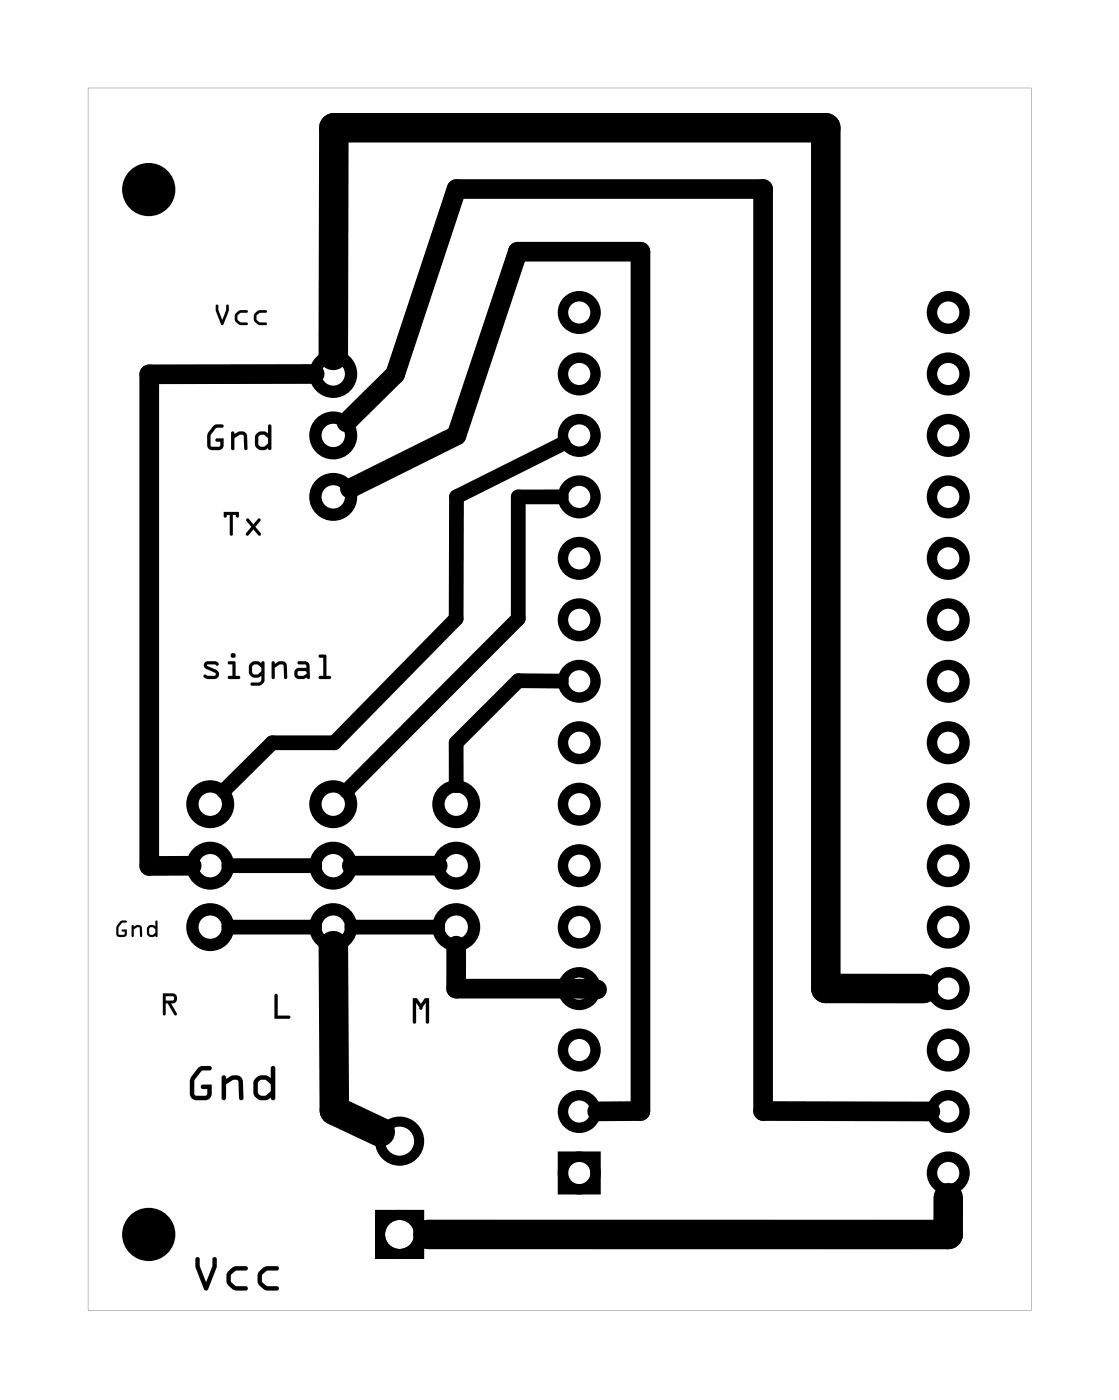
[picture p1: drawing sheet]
<svg xmlns="http://www.w3.org/2000/svg" width="46mm" height="58mm" viewBox="0 0 46 58" stroke-linecap="round" stroke-linejoin="round" font-family="sans-serif">
<g fill="#000">
<path d="M11.4 41.1h.1v.9h.5v.1h-.7zM17 41.2h.2l.2 .3 .1-.3h.2v1.1l-.1-.1v-.8l-.2 .3-.2-.3v.8l-.1 .1z"/>
<path d="M8.8 17.6l.2-.1 .2 .1v.1h-.3l-.2 .3 .1 .5 .3-.1v-.1h-.2v-.2h.3v.4l-.1 .1h-.4l-.1-.1v-.6zM8.8 17.6a.71 .71 0 0 0-.1 1h.4l.1-.2v-.3h-.2l-.1 .1 .2 .1v.1h-.4v-.5l.2-.2 .3-.1-.2-.1zM9.6 17.8h.1v.1a.3 .3 0 0 1 .5 .1v.6h-.1v-.6h-.2l-.2 .1v.5h-.1zM9.6 17.8v.8h.1v-.5l.2-.1h.2v.6h.1v-.6a.26 .26 0 0 0-.4-.1h-.1v-.1zM10.6 17.9l.2-.1 .3 .1v-.3h.1v1l-.1-.1-.3 .1-.2-.1-.1-.1zM10.6 17.9l-.1 .5 .1 .1 .2 .1 .3-.1 .1 .1v-1h-.1v.3l-.3-.1zM10.7 18v.4l.2 .1 .2-.2v-.2l-.2-.1zM10.7 18h.2l.2 .1v.2l-.2 .2-.2-.1z"/>
<path d="M8.8 17.6l.2-.1 .2 .1-.3 .1-.2 .2v.5l.4 .1v-.2l-.2-.1 .3-.1v.4l-.1 .1h-.3l-.2-.1v-.1a.73 .73 0 0 1 .2-.8zM9.6 17.8h.1v.1a.29 .29 0 0 1 .3-.1 .29 .29 0 0 1 .2 .2v.6h-.1v-.6h-.2l-.2 .1v.5h-.1zM10.6 17.9l.2-.1 .3 .1v-.3h.1v1l-.1-.1-.3 .1-.2-.1-.1-.1zM10.7 18v.4l.2 .1 .2-.2v-.2l-.2-.1z"/>
<path d="M8.9 12.6h.1l.2 .6 .1-.6h.1l.1 .2-.3 .6h-.1l-.2-.6zM8.9 12.6v.2l.2 .6h.1l.3-.6-.1-.2h-.1l-.1 .6-.2-.6zM9.8 12.9l.1-.1h.3v.1h-.3l-.1 .2v.1l.4 .1v.1h-.3l-.1-.1zM9.8 12.9v.4l.1 .1h.3v-.1h-.3l-.1-.1v-.2l.1-.1h.3v-.1h-.3zM10.5 12.9l.2-.1h.3v.1h-.3l-.1 .2v.1l.4 .1v.1h-.3l-.2-.1zM10.5 12.9v.4l.2 .1h.3v-.1h-.3l-.1-.1v-.2l.1-.1h.3v-.1h-.3z"/>
<path d="M8.9 12.6h.1l.2 .6 .1-.6h.1l.1 .2-.3 .6h-.1l-.2-.6zM9.8 12.9l.1-.1 .3 .1-.4 .1v.2l.1 .1 .3 .1h-.2a.31 .31 0 0 1-.2-.5zM10.5 12.9l.2-.1 .3 .1-.4 .1v.2l.1 .1 .3 .1h-.3a.31 .31 0 0 1-.2-.5z"/>
<path d="M3.6 3.6v50.6h39v-50.6zM3.6 3.6h39v50.6h-39z"/>
<path d="M5 38.1h.2h-.2l-.1 .3v.2h.2l.1-.1-.2-.1h.2v.3l-.4-.1v-.3zM5 38.1l-.2 .2v.3l.4 .1v-.3h-.2l.2 .1-.1 .1h-.2v-.2l.1-.3h.2zM5.4 38.2l.1 .1a.19 .19 0 0 1 .2-.1 .19 .19 0 0 1 .2 .2v.3h-.1v-.4h-.1l-.2 .1v.3zM5.4 38.2v.5h.1v-.3l.2-.1h.1v.4h.1l-.1-.4zM6.1 38.3l.1-.1 .2 .1v-.2h.1v.6h-.4zM6.1 38.3v.4h.4v-.6h-.1v.2l-.2-.1zM6.2 38.4v.2h.1l.1-.2-.1-.1zM6.2 38.4l.1-.1 .1 .1-.1 .2h-.1z"/>
<path d="M5 38.1h.2h-.2l-.1 .3v.2h.2l-.1-.2h.2v.3l-.4-.1v-.3zM5.4 38.2l.1 .1a.19 .19 0 0 1 .2-.1 .19 .19 0 0 1 .2 .2v.3h-.1v-.4h-.1l-.2 .1v.3zM6.1 38.3l.1-.1 .2 .1v-.2h.1v.6h-.4zM6.2 38.4v.2h.1l.1-.2-.1-.1z"/>
<path d="M8.5 27.4l.5-.1v.2h-.5l.4 .2a.2 .2 0 0 1 .1 .2 .2 .2 0 0 1-.2 .2l-.4-.1v-.1h.4h.1l-.4-.3zM8.5 27.4v.2l.4 .3h-.1h-.4v.1l.4 .1a.2 .2 0 0 0 .2-.2 .2 .2 0 0 0-.1-.2l-.4-.2h.5l-.1-.2zM9.4 27.3l.3 .1v.5h.2v.2l-.5-.1v-.1h.2v-.4h-.2zM9.4 27.3v.2h.2v.4h-.2v.1l.5 .1v-.1l-.2-.1v-.5zM9.5 27.1a.1 .1 0 0 1 .2 0 .1 .1 0 0 1-.2 0zM9.5 27.1a.1 .1 0 0 0 .2 0 .1 .1 0 0 0-.2 0zM10.3 27.4l.2-.1 .3 .1v-.1l.1 .1v.7l-.1 .2h-.5l.1-.1h.3l.1-.3-.2 .1-.3-.1v-.1zM10.3 27.4v.4v.1l.3 .1 .2-.1-.1 .3h-.3l-.1 .1h.4l.2-.2v-.7l-.1-.1v.1l-.3-.1zM10.4 27.5v.3l.1 .1h.1l.2-.2v-.1l-.1-.1zM10.4 27.5h.3l.1 .1v.1l-.2 .2h-.1l-.1-.1zM11.2 27.3l.1 .1a.29 .29 0 0 1 .5 .1v.5h-.1v-.5h-.1l-.3 .1v.4v.1zM11.2 27.3l.1 .8v-.1v-.4l.3-.1h.1v.5h.1v-.5a.25 .25 0 0 0-.3-.1h-.2zM12.3 27.3h.4l.1 .2v.5l-.5 .1a.24 .24 0 0 1-.1-.3 .24 .24 0 0 1 .1-.2h.4l-.1-.1h-.3zM12.3 27.3v.2h.4v.1h-.4a.23 .23 0 0 0-.1 .2 .23 .23 0 0 0 .1 .3l.5-.1v-.5l-.1-.2zM12.3 27.8v.1l.4-.1-.1-.1zM12.3 27.7h.3l.1 .1-.4 .1zM13.2 27.1h.3v.8h.2l-.1 .2-.4-.1v-.1h.2v-.7h-.2zM13.2 27.1v.1h.2v.7h-.2v.1l.4 .1 .1-.1-.2-.1v-.8z"/>
<path d="M8.5 27.4l.5-.1v.2h-.5l.4 .2a.2 .2 0 0 1 .1 .2 .2 .2 0 0 1-.2 .2l-.4-.1v-.1h.4h.1l-.4-.3zM9.4 27.3l.3 .1v.5l.2 .1v.1l-.5-.1v-.1h.2v-.4h-.2zM9.5 27.1a.1 .1 0 0 1 .2 0 .1 .1 0 0 1-.2 0zM10.3 27.4l.2-.1 .3 .1v-.1l.1 .1v.7l-.1 .2h-.5l.1-.1h.3l.1-.3-.2 .1-.3-.1v-.1zM10.4 27.5v.3l.1 .1h.1l.2-.2v-.1l-.1-.1zM11.2 27.3l.1 .1a.28 .28 0 0 1 .3-.1 .28 .28 0 0 1 .2 .2v.5h-.1v-.5h-.1l-.3 .1v.4v.1zM12.3 27.3h.4l.1 .2v.5l-.5 .1a.23 .23 0 0 1-.1-.3 .23 .23 0 0 1 .1-.2h.4v-.1h-.4zM12.3 27.7v.2l.4-.1-.1-.1zM13.2 27.1h.3v.8l.2 .1-.1 .1-.4-.1v-.1h.2v-.7h-.2z"/>
<path d="M9.2 21.2h.7l-.1 .2-.2-.1v.8h-.1v-.8l-.2 .1zM9.2 21.2l.1 .2 .2-.1v.8h.1v-.8l.2 .1 .1-.2zM10.2 21.4l.3 .3 .2-.3-.2 .4 .3 .3-.3-.2-.3 .2 .2-.3zM10.2 21.4l.2 .4-.2 .3 .3-.2 .3 .2-.3-.3 .2-.4-.2 .3z"/>
<path d="M9.2 21.2h.7l-.1 .2-.2-.1v.8h-.1v-.8l-.2 .1zM10.2 21.4l.3 .3 .2-.3-.2 .4 .3 .3-.3-.2-.3 .2 .2-.3z"/>
<path d="M6.7 41h.4a.21 .21 0 0 1 .2 .3 .21 .21 0 0 1-.2 .2l.2 .4-.1 .1-.3-.5h-.1v.4v.1zM6.7 41.1l.1 .9v-.1v-.4h.1l.3 .4h.1l-.2-.4a.21 .21 0 0 0 .2-.2 .21 .21 0 0 0-.2-.2zM6.8 41.2v.1h.4v-.1zM6.8 41.2h.4v.1l-.4 .1z"/>
<path d="M6.7 41.1h.4a.21 .21 0 0 1 .2 .2 .21 .21 0 0 1-.2 .2l.2 .4-.1 .1-.3-.5h-.1v.4v.1zM6.8 41.2v.1h.4v-.1z"/>
<path d="M8.2 44.2l.5-.1a.09 .09 0 0 1 0 .1h-.4l-.3 .4 .1 .7h.4l.1-.3h-.2a.09 .09 0 0 1-.1-.1 .09 .09 0 0 1 .1-.1h.3v.6l-.2 .1-.6-.1-.1-.2 .1-.6zM8.2 44.2a.94 .94 0 0 0-.2 1.2h.6l.1-.1v-.5l-.4 .1v.1h.3l-.1 .3h-.4l-.1-.1 .1-.6 .2-.4h.4a.09 .09 0 0 0 0-.1zM9.2 44.5h.1v.1a.4 .4 0 0 1 .7 .1l.1 .7a.09 .09 0 0 1-.1 .1 .09 .09 0 0 1-.1-.1l-.1-.7-.2-.1-.3 .2v.6a.09 .09 0 0 1-.1 .1 .09 .09 0 0 1 0-.1zM9.2 44.5v.9a.09 .09 0 0 0 0 .1 .09 .09 0 0 0 .1-.1v-.6l.5-.2 .1 .1v.7h.1v-.7a.35 .35 0 0 0-.5-.2l-.2 .1v-.1zM10.5 44.6l.3-.2 .4 .2v-.5a.09 .09 0 0 1 .1 0 .09 .09 0 0 1 .1 0v1.3a.09 .09 0 0 1-.1 .1 .11 .11 0 0 1-.1-.2l-.3 .2-.3-.2-.1-.2zM10.5 44.6v.5l.1 .2 .2 .2 .4-.1a.09 .09 0 0 0 .1 .1 .09 .09 0 0 0 .1-.1l-.1-1.3h-.1v.5l-.4-.2zM10.7 44.7v.5l.3 .1 .2-.2v-.3l-.2-.2zM10.7 44.7l.3-.1 .2 .2v.3l-.2 .2-.3-.1z"/>
<path d="M8.2 44.2l.5-.1a.09 .09 0 0 1 0 .1h-.4l-.3 .4 .1 .7h.4l.1-.3h-.2a.09 .09 0 0 1-.1-.1 .09 .09 0 0 1 .1-.1h.3v.5l-.1 .1h-.6l-.2-.2a.97 .97 0 0 1 .4-1zM9.2 44.5h.1v.1a.39 .39 0 0 1 .4-.2 .39 .39 0 0 1 .3 .3l.1 .7a.09 .09 0 0 1-.1 .1 .09 .09 0 0 1-.1-.1l-.1-.7v-.1l-.5 .2v.6a.09 .09 0 0 1-.1 .1 .09 .09 0 0 1 0-.1zM10.5 44.6l.3-.2 .4 .2v-.5a.09 .09 0 0 1 .1 0 .09 .09 0 0 1 .1 0v1.3a.09 .09 0 0 1-.1 .1 .11 .11 0 0 1-.1-.2l-.3 .2-.3-.2-.1-.2zM10.7 44.7v.5l.3 .1 .2-.2v-.3l-.2-.2z"/>
<path d="M8.1 52h.1v.3l.3 .7 .3-.7v-.3h.1l.1 .4-.4 .9h-.2l-.3-.9zM8.1 52v.4l.3 .9h.2l.4-.9-.1-.4h-.1v.3l-.3 .7-.3-.7v-.3zM9.4 52.5l.3-.2h.4a.09 .09 0 0 1 .1 .1 .09 .09 0 0 1-.1 .1h-.4l-.2 .2v.3l.2 .1 .4 .1a.09 .09 0 0 1 .1 0 .09 .09 0 0 1-.1 .1h-.5a.51 .51 0 0 1-.2-.8zM9.4 52.5v.2v.4l.3 .2h.5v-.1l-.5-.1-.2-.2 .1-.2 .1-.2h.5v-.1l-.5-.1zM10.7 52.5l.3-.2h.4a.09 .09 0 0 1 .1 .1 .09 .09 0 0 1-.1 .1h-.4l-.2 .2v.3l.2 .1 .4 .1a.09 .09 0 0 1 .1 0 .09 .09 0 0 1-.1 .1h-.5a.51 .51 0 0 1-.2-.8zM10.7 52.5l-.1 .2 .1 .4 .3 .2h.5v-.1l-.5-.1-.2-.2v-.2l.2-.2h.5v-.1l-.5-.1z"/>
<path d="M8.1 52h.1v.3l.3 .7 .3-.7v-.3h.1l.1 .4-.4 .9h-.2l-.3-.9zM9.4 52.5l.3-.2 .5 .1v.1h-.5l-.2 .2v.3l.2 .1 .5 .1v.1h-.4a.5 .5 0 0 1-.4-.8zM10.7 52.5l.3-.2 .5 .1v.1h-.5l-.2 .2v.3l.2 .1 .5 .1v.1h-.4a.5 .5 0 0 1-.4-.8z"/>
<path d="M11.4 41.1h.1v.9h.5v.1h-.7zM11.4 41.1l-.1 1h.7v-.1h-.5v-.9z"/>
<path d="M17 41.2h.2l.2 .3 .1-.3h.2v1.1l-.1-.1v-.8l-.2 .3-.2-.3v.8l-.1 .1zM17 41.2l.1 1.1 .1-.1v-.8l.2 .3 .2-.3v.8l.1 .1v-1.1h-.2l-.1 .3-.2-.3z"/>
<path d="M15.5 50v2h2v-2zM15.9 51a.6 .6 0 0 1 1.2 0 .6 .6 0 0 1-1.2 0z"/>
</g>
<g fill="none" stroke="#000" stroke-width=".43">
<path d="M23.2 47.8h1.4v1.3h-1.4z"/>
<circle cx="23.9" cy="15.5" r=".67"/>
<circle cx="23.9" cy="12.9" r=".67"/>
<circle cx="23.9" cy="18" r=".67"/>
<circle cx="39.2" cy="12.9" r=".67"/>
<circle cx="39.2" cy="15.5" r=".67"/>
<circle cx="39.2" cy="18" r=".67"/>
<circle cx="23.9" cy="23.1" r=".67"/>
<circle cx="23.9" cy="20.5" r=".67"/>
<circle cx="23.9" cy="28.2" r=".67"/>
<circle cx="23.9" cy="25.6" r=".67"/>
<circle cx="23.9" cy="30.7" r=".67"/>
<circle cx="23.9" cy="38.3" r=".67"/>
<circle cx="23.9" cy="33.2" r=".67"/>
<circle cx="23.9" cy="35.8" r=".67"/>
<circle cx="39.2" cy="25.6" r=".67"/>
<circle cx="39.2" cy="20.5" r=".67"/>
<circle cx="39.2" cy="23.1" r=".67"/>
<circle cx="39.2" cy="28.2" r=".67"/>
<circle cx="39.2" cy="30.7" r=".67"/>
<circle cx="39.2" cy="38.3" r=".67"/>
<circle cx="39.2" cy="35.8" r=".67"/>
<circle cx="39.2" cy="33.2" r=".67"/>
<circle cx="23.9" cy="48.5" r=".67"/>
<circle cx="23.9" cy="40.9" r=".67"/>
<circle cx="23.9" cy="43.4" r=".67"/>
<circle cx="23.9" cy="45.9" r=".67"/>
<circle cx="39.2" cy="48.5" r=".67"/>
<circle cx="39.2" cy="40.9" r=".67"/>
<circle cx="39.2" cy="45.9" r=".67"/>
<circle cx="39.2" cy="43.4" r=".67"/>
</g>
<g fill="#000">
<circle cx="6.1" cy="7.8" r="1.1"/>
<circle cx="6.1" cy="51" r="1.1"/>
</g>
<g fill="none" stroke="#000" stroke-width=".51">
<circle cx="13.8" cy="15.5" r=".74"/>
<circle cx="13.8" cy="18" r=".74"/>
<circle cx="8.7" cy="38.3" r=".74"/>
<circle cx="8.7" cy="33.2" r=".74"/>
<circle cx="8.7" cy="35.8" r=".74"/>
<circle cx="13.8" cy="38.3" r=".74"/>
<circle cx="13.8" cy="20.5" r=".74"/>
<circle cx="13.8" cy="33.2" r=".74"/>
<circle cx="13.8" cy="35.8" r=".74"/>
<circle cx="18.8" cy="38.3" r=".74"/>
<circle cx="18.8" cy="33.2" r=".74"/>
<circle cx="18.8" cy="35.8" r=".74"/>
</g>
<g fill="none" stroke="#000" stroke-width=".42">
<circle cx="16.5" cy="47.2" r=".81"/>
<circle cx="16.5" cy="51" r=".81"/>
</g>
<path d="M13.8 14.7v-9.4h20.3v35.5l4 .1M13.8 39.1v6.8l1.9 .9M39.2 49.5v1.5h-21.5" fill="none" stroke="#000" stroke-width="1.2"/>
<path d="M23.3 18.3l-4.4 2.2-.1 5.1-5 5.1h-2.6l-2 2M9.4 38.3h3.6M9.4 35.8h3.6M14.5 38.3h3.6M23.2 20.5h-1.8v5.1l-7.1 7.1M23.2 28.1h-1.8l-2.6 2.6v1.8" fill="none" stroke="#000" stroke-width=".61"/>
<path d="M13 15.5h-6.8v20.3h1.7M14.3 17.5l2-2 2.6-7.7h12.6v38.1h6.9M14.4 20.2l4.5-2.2 2.5-7.6h5.1v35.5h-1.8M14.5 35.8h3.6M18.8 39.1v1.8h5.9" fill="none" stroke="#000" stroke-width=".81"/>
</svg>
